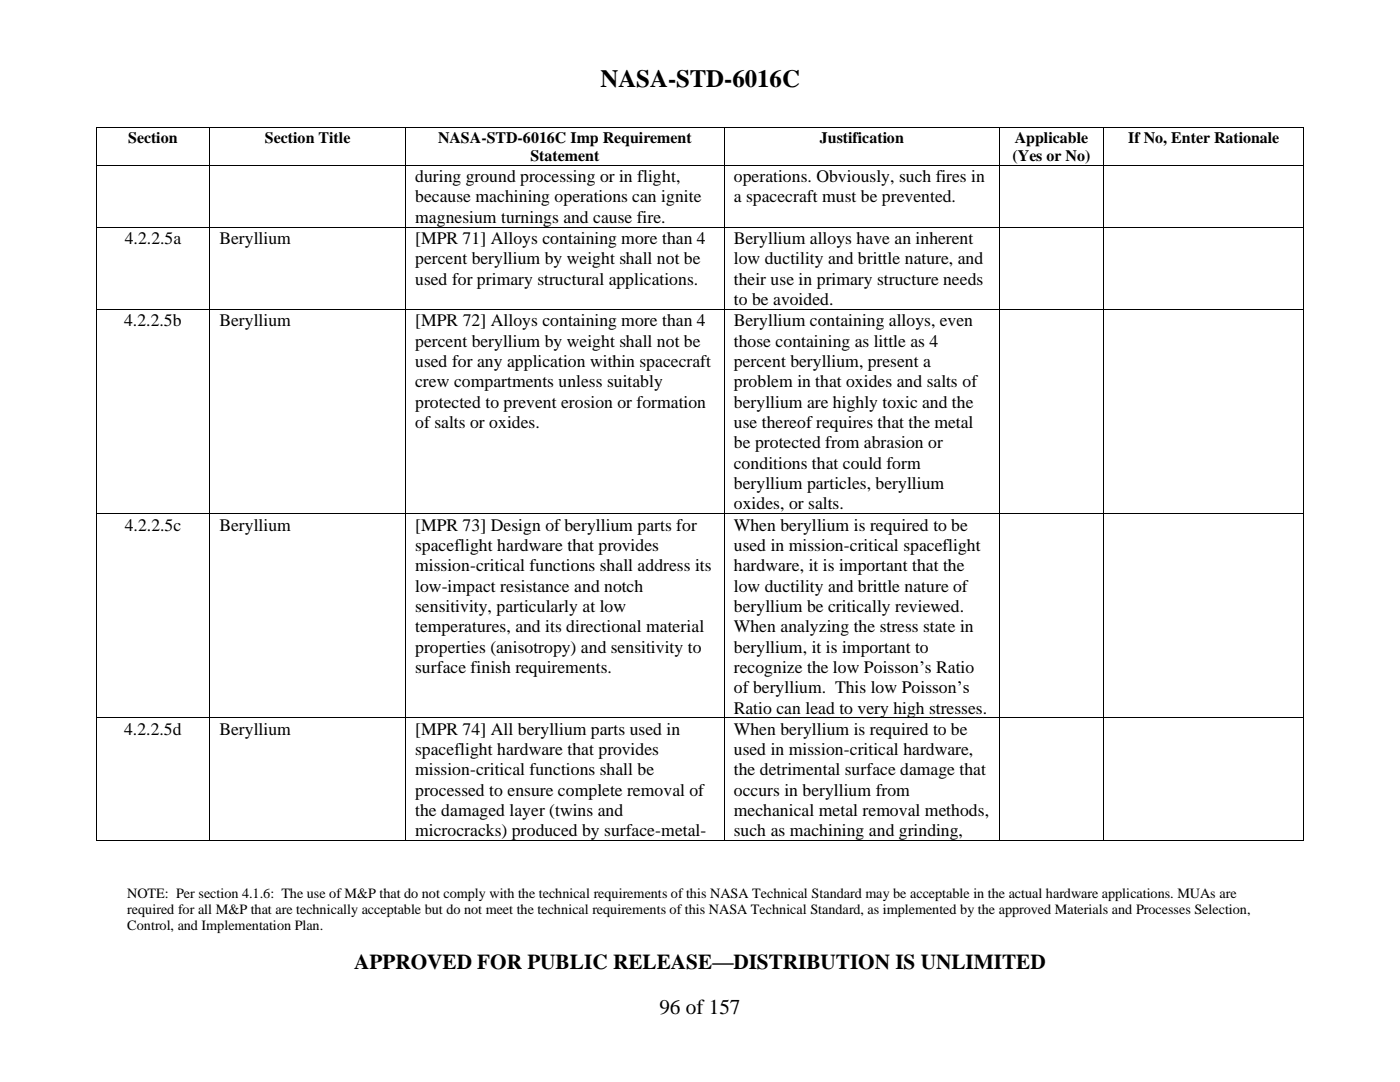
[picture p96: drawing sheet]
<svg xmlns="http://www.w3.org/2000/svg" width="279mm" height="216mm" viewBox="0 0 279 216" stroke-linecap="round" stroke-linejoin="round" font-family="sans-serif">
<defs><g id="words">
<text font-size="5" x="119.8" y="17.3">NASA-STD-6016C</text>
<g font-size="4.2">
<text x="70.7" y="193.4">APPROVED FOR PUBLIC RELEASE—DISTRIBUTION IS UNLIMITED</text>
<text x="131.6" y="202.3">96 of 157</text>
</g>
<g font-size="3.5">
<text x="82.9" y="36.4">during ground processing or in flight,</text>
<text x="82.9" y="40.4">because machining operations can ignite</text>
<text x="146.4" y="36.4">operations. Obviously, such fires in</text>
<text x="146.4" y="40.4">a spacecraft must be prevented.</text>
<text x="82.9" y="44.5">magnesium turnings and cause fire.</text>
<text x="24.9" y="48.7">4.2.2.5a</text>
<text x="43.8" y="48.7">Beryllium</text>
<text x="82.9" y="48.7">[MPR 71] Alloys containing more than 4</text>
<text x="82.9" y="52.8">percent beryllium by weight shall not be</text>
<text x="146.4" y="48.7">Beryllium alloys have an inherent</text>
<text x="146.4" y="52.8">low ductility and brittle nature, and</text>
<text x="82.9" y="56.8">used for primary structural applications.</text>
<text x="146.4" y="56.8">their use in primary structure needs</text>
<text x="24.8" y="65.1">4.2.2.5b</text>
<text x="43.8" y="65.1">Beryllium</text>
<text x="82.9" y="65.1">[MPR 72] Alloys containing more than 4</text>
<text x="146.4" y="60.9">to be avoided.</text>
<text x="146.4" y="65.1">Beryllium containing alloys, even</text>
<text x="82.9" y="69.2">percent beryllium by weight shall not be</text>
<text x="146.4" y="69.2">those containing as little as 4</text>
<text x="82.9" y="73.2">used for any application within spacecraft</text>
<text x="82.9" y="77.3">crew compartments unless suitably</text>
<text x="146.4" y="73.2">percent beryllium, present a</text>
<text x="146.4" y="77.3">problem in that oxides and salts of</text>
<text x="82.9" y="81.3">protected to prevent erosion or formation</text>
<text x="146.4" y="81.3">beryllium are highly toxic and the</text>
<text x="82.9" y="85.4">of salts or oxides.</text>
<text x="146.4" y="85.4">use thereof requires that the metal</text>
<text x="146.4" y="89.5">be protected from abrasion or</text>
<text x="146.4" y="93.5">conditions that could form</text>
<text x="146.4" y="97.6">beryllium particles, beryllium</text>
<text x="146.4" y="101.6">oxides, or salts.</text>
<text x="24.9" y="105.9">4.2.2.5c</text>
<text x="43.8" y="105.9">Beryllium</text>
<text x="82.9" y="105.9">[MPR 73] Design of beryllium parts for</text>
<text x="146.4" y="105.9">When beryllium is required to be</text>
<text x="82.9" y="109.9">spaceflight hardware that provides</text>
<text x="82.9" y="114">mission-critical functions shall address its</text>
<text x="146.4" y="109.9">used in mission-critical spaceflight</text>
<text x="146.4" y="114">hardware, it is important that the</text>
<text x="82.9" y="118.1">low-impact resistance and notch</text>
<text x="146.4" y="118.1">low ductility and brittle nature of</text>
<text x="82.9" y="122.1">sensitivity, particularly at low</text>
<text x="146.4" y="122.1">beryllium be critically reviewed.</text>
<text x="82.9" y="126.1">temperatures, and its directional material</text>
<text x="82.9" y="130.2">properties (anisotropy) and sensitivity to</text>
<text x="146.4" y="126.1">When analyzing the stress state in</text>
<text x="146.4" y="130.2">beryllium, it is important to</text>
<text x="82.9" y="134.3">surface finish requirements.</text>
<text x="146.4" y="134.3">recognize the low Poisson’s Ratio</text>
<text x="146.4" y="138.3">of beryllium. This low Poisson’s</text>
<text x="146.4" y="142.4">Ratio can lead to very high stresses.</text>
<text x="24.8" y="146.6">4.2.2.5d</text>
<text x="43.8" y="146.6">Beryllium</text>
<text x="82.9" y="146.6">[MPR 74] All beryllium parts used in</text>
<text x="146.4" y="146.6">When beryllium is required to be</text>
<text x="82.9" y="150.7">spaceflight hardware that provides</text>
<text x="82.9" y="154.7">mission-critical functions shall be</text>
<text x="146.4" y="150.7">used in mission-critical hardware,</text>
<text x="146.4" y="154.7">the detrimental surface damage that</text>
<text x="82.9" y="158.8">processed to ensure complete removal of</text>
<text x="146.4" y="158.8">occurs in beryllium from</text>
<text x="82.9" y="162.8">the damaged layer (twins and</text>
<text x="82.9" y="166.9">microcracks) produced by surface-metal-</text>
<text x="146.4" y="162.8">mechanical metal removal methods,</text>
<text x="146.4" y="166.9">such as machining and grinding,</text>
</g>
<g font-size="3.2">
<text x="25.6" y="28.5">Section</text>
<text x="52.9" y="28.5">Section Title</text>
<text x="87.4" y="28.5">NASA-STD-6016C Imp Requirement</text>
<text x="163.6" y="28.5">Justification</text>
<text x="202.5" y="28.5">Applicable</text>
<text x="225.2" y="28.5">If No, Enter Rationale</text>
<text x="105.9" y="32.2">Statement</text>
<text x="202.1" y="32.2">(Yes or No)</text>
</g>
<g font-size="2.8">
<text x="25.4" y="179.1">NOTE: Per section 4.1.6: The use of M&amp;P that do not comply with the technical requirements of this NASA Technical Standard may be acceptable in the actual hardware applications. MUAs are</text>
<text x="25.4" y="182.4">required for all M&amp;P that are technically acceptable but do not meet the technical requirements of this NASA Technical Standard, as implemented by the approved Materials and Processes Selection,</text>
<text x="25.4" y="185.6">Control, and Implementation Plan.</text>
</g>
</g></defs>
<g fill="#000">
<path d="M19.1 25.4h.2v.2h-.2z" fill-rule="evenodd"/>
<path d="M19.1 25.4h.2v.2h-.2z" fill-rule="evenodd"/>
<path d="M19.1 32.9h.2v.2h-.2z" fill-rule="evenodd"/>
<path d="M41.8 25.4h.2v.2h-.2z" fill-rule="evenodd"/>
<path d="M41.8 32.9h.2v.2h-.2z" fill-rule="evenodd"/>
<path d="M80.9 25.4h.2v.2h-.2z" fill-rule="evenodd"/>
<path d="M80.9 32.9h.2v.2h-.2z" fill-rule="evenodd"/>
<path d="M144.5 25.4h.1v.2h-.1z" fill-rule="evenodd"/>
<path d="M144.5 32.9h.1v.2h-.1z" fill-rule="evenodd"/>
<path d="M199.3 25.4h.2v.2h-.2z" fill-rule="evenodd"/>
<path d="M199.3 32.9h.2v.2h-.2z" fill-rule="evenodd"/>
<path d="M220.2 25.4h.2v.2h-.2z" fill-rule="evenodd"/>
<path d="M220.2 32.9h.2v.2h-.2z" fill-rule="evenodd"/>
<path d="M260.1 25.4h.2v.2h-.2z" fill-rule="evenodd"/>
<path d="M260.1 25.4h.2v.2h-.2z" fill-rule="evenodd"/>
<path d="M260.1 32.9h.2v.2h-.2z" fill-rule="evenodd"/>
<path d="M19.1 45.2h.2v.2h-.2z" fill-rule="evenodd"/>
<path d="M41.8 45.2h.2v.2h-.2z" fill-rule="evenodd"/>
<path d="M80.9 45.2h.2v.2h-.2z" fill-rule="evenodd"/>
<path d="M144.5 45.2h.1v.2h-.1z" fill-rule="evenodd"/>
<path d="M199.3 45.2h.2v.2h-.2z" fill-rule="evenodd"/>
<path d="M220.2 45.2h.2v.2h-.2z" fill-rule="evenodd"/>
<path d="M260.1 45.2h.2v.2h-.2z" fill-rule="evenodd"/>
<path d="M19.1 61.7h.2v.1h-.2z" fill-rule="evenodd"/>
<path d="M41.8 61.7h.2v.1h-.2z" fill-rule="evenodd"/>
<path d="M80.9 61.7h.2v.1h-.2z" fill-rule="evenodd"/>
<path d="M144.5 61.7h.1v.1h-.1z" fill-rule="evenodd"/>
<path d="M199.3 61.7h.2v.1h-.2z" fill-rule="evenodd"/>
<path d="M220.2 61.7h.2v.1h-.2z" fill-rule="evenodd"/>
<path d="M260.1 61.7h.2v.1h-.2z" fill-rule="evenodd"/>
<path d="M19.1 102.4h.2v.2h-.2z" fill-rule="evenodd"/>
<path d="M41.8 102.4h.2v.2h-.2z" fill-rule="evenodd"/>
<path d="M80.9 102.4h.2v.2h-.2z" fill-rule="evenodd"/>
<path d="M144.5 102.4h.1v.2h-.1z" fill-rule="evenodd"/>
<path d="M199.3 102.4h.2v.2h-.2z" fill-rule="evenodd"/>
<path d="M220.2 102.4h.2v.2h-.2z" fill-rule="evenodd"/>
<path d="M260.1 102.4h.2v.2h-.2z" fill-rule="evenodd"/>
<path d="M19.1 143.2h.2v.1h-.2z" fill-rule="evenodd"/>
<path d="M41.8 143.2h.2v.1h-.2z" fill-rule="evenodd"/>
<path d="M80.9 143.2h.2v.1h-.2z" fill-rule="evenodd"/>
<path d="M144.5 143.2h.1v.1h-.1z" fill-rule="evenodd"/>
<path d="M199.3 143.2h.2v.1h-.2z" fill-rule="evenodd"/>
<path d="M220.2 143.2h.2v.1h-.2z" fill-rule="evenodd"/>
<path d="M260.1 143.2h.2v.1h-.2z" fill-rule="evenodd"/>
<path d="M19.1 167.7h.2v.1h-.2z" fill-rule="evenodd"/>
<path d="M19.1 167.7h.2v.1h-.2z" fill-rule="evenodd"/>
<path d="M41.8 167.7h.2v.1h-.2z" fill-rule="evenodd"/>
<path d="M80.9 167.7h.2v.1h-.2z" fill-rule="evenodd"/>
<path d="M144.5 167.7h.1v.1h-.1z" fill-rule="evenodd"/>
<path d="M199.3 167.7h.2v.1h-.2z" fill-rule="evenodd"/>
<path d="M220.2 167.7h.2v.1h-.2z" fill-rule="evenodd"/>
<path d="M260.1 167.7h.2v.1h-.2z" fill-rule="evenodd"/>
<path d="M260.1 167.7h.2v.1h-.2z" fill-rule="evenodd"/>
</g>
<g fill="none" stroke="#000" stroke-width=".2">
<path d="M19.2 25.6v7.3M19.2 33.1v12.1M19.3 25.5h22.5M19.3 33h22.5M41.9 25.6v7.3M41.9 33.1v12.1M42 25.5h38.9M42 33h38.9M81 25.6v7.3M81 33.1v12.1M81.1 25.5h63.4M81.1 33h63.4"/>
<path d="M144.5 25.6v7.3M144.5 33.1v12.1M144.6 25.5h54.7M144.6 33h54.7M199.4 25.6v7.3M199.4 33.1v12.1M199.5 25.5h20.7M199.5 33h20.7M220.3 25.6v7.3M220.3 33.1v12.1M220.4 25.5h39.7M220.4 33h39.7"/>
<path d="M260.2 25.6v7.3M260.2 33.1v12.1M19.2 45.4v16.3M19.3 45.3h22.5M41.9 45.4v16.3M42 45.3h38.9M81 45.4v16.3M81.1 45.3h63.4M144.5 45.4v16.3M144.6 45.3h54.7M199.4 45.4v16.3M199.5 45.3h20.7"/>
<path d="M220.3 45.4v16.3M220.4 45.3h39.7M260.2 45.4v16.3M19.2 61.8v40.6M19.3 61.7h22.5M41.9 61.8v40.6M42 61.7h38.9M81 61.8v40.6M81.1 61.7h63.4M144.5 61.8v40.6M144.6 61.7h54.7M199.4 61.8v40.6"/>
<path d="M199.5 61.7h20.7M220.3 61.8v40.6M220.4 61.7h39.7M260.2 61.8v40.6M19.2 102.6v40.6M19.3 102.5h22.5M41.9 102.6v40.6M42 102.5h38.9M81 102.6v40.6M81.1 102.5h63.4M144.5 102.6v40.6M144.6 102.5h54.7"/>
<path d="M199.4 102.6v40.6M199.5 102.5h20.7M220.3 102.6v40.6M220.4 102.5h39.7M260.2 102.6v40.6M19.2 143.3v24.4M19.3 143.2h22.5M41.9 143.3v24.4M42 143.2h38.9M81 143.3v24.4M81.1 143.2h63.4M144.5 143.3v24.4"/>
<path d="M144.6 143.2h54.7M199.4 143.3v24.4M199.5 143.2h20.7M220.3 143.3v24.4M220.4 143.2h39.7M260.2 143.3v24.4M19.3 167.8h22.5M42 167.8h38.9M81.1 167.8h63.4M144.6 167.8h54.7M199.5 167.8h20.7M220.4 167.8h39.7"/>
</g>
<use href="#words"/>
</svg>
